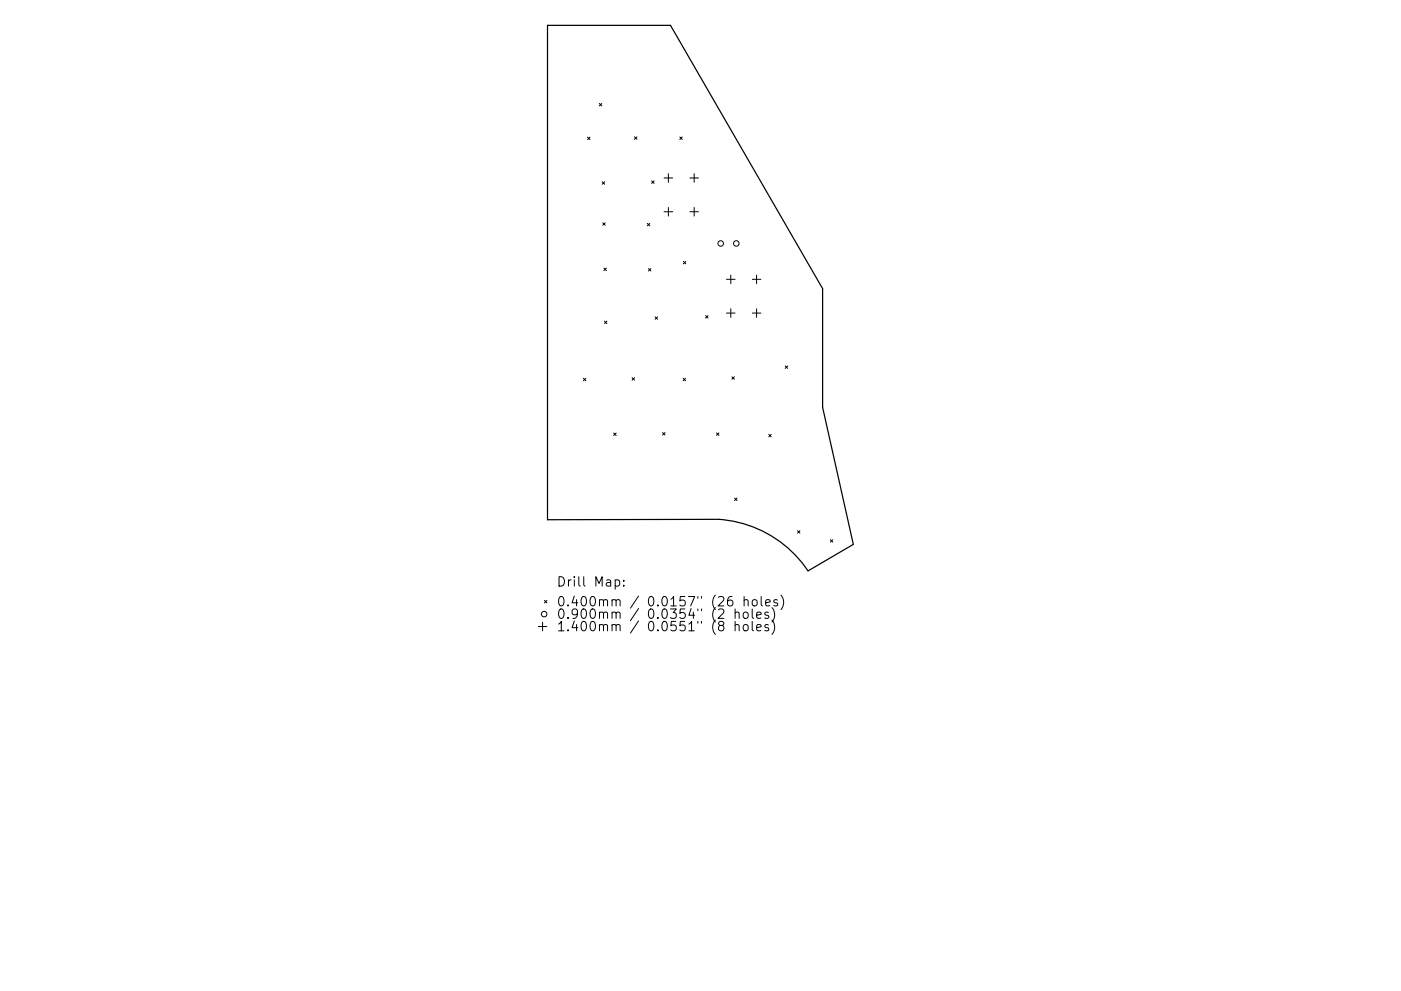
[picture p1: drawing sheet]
<svg xmlns="http://www.w3.org/2000/svg" width="297mm" height="210mm" viewBox="0 0 297 210" stroke-linecap="round" stroke-linejoin="round" font-family="sans-serif">
<defs><g id="words">
<g font-size="2.8">
<text x="118" y="124.5">Drill Map:</text>
<text x="118" y="128.7">0.400mm / 0.0157&quot; (26 holes)</text>
<text x="118" y="131.3">0.900mm / 0.0354&quot; (2 holes)</text>
<text x="118" y="133.9">1.400mm / 0.0551&quot; (8 holes)</text>
</g>
</g></defs>
<path d="M116.1 5.4h26.1l32.2 55.8v25.2l6.5 29.1-9.6 5.6a24.8 24.8 0 0 0-18.8-10.9l-36.4 .1z" fill="none" stroke="#000" stroke-width=".26"/>
<g fill="none" stroke="#000" stroke-width=".21">
<path d="M124.6 29.1l.5 .5M125.1 29.1l-.5 .5M127.1 22l.5 .5M127.6 22l-.5 .5M127.7 38.6l.5 .5M128.2 38.6l-.5 .5M134.5 29l.5 .6M135 29l-.5 .6M138.2 38.4l.5 .5M138.7 38.4l-.5 .5M140.8 37.8h1.8M141.7 36.8v1.9"/>
<path d="M144.1 29.1l.6 .5M144.7 29.1l-.6 .5M146.3 37.8h1.8M147.2 36.8v1.9M127.8 47.3l.5 .5M128 56.9l.6 .5M128.3 47.3l-.5 .5M128.6 56.9l-.6 .5M137.2 47.4l.6 .5M137.5 57l.5 .5M137.8 47.4l-.6 .5M138 57l-.5 .5"/>
<path d="M140.8 44.9h1.8M141.7 44v1.8M144.9 55.5l.5 .5M145.4 55.5l-.5 .5M146.3 44.9h1.8M147.2 44v1.8M154 59.3h1.9M154.9 58.4v1.8M159.5 59.3h1.8M160.4 58.4v1.8M128.2 68.1l.5 .6M128.7 68.1l-.5 .6"/>
<path d="M138.9 67.2l.5 .5M139.4 67.2l-.5 .5M149.6 67l.5 .5M150.1 67l-.5 .5M154 66.4h1.9M154.9 65.5v1.8M155.2 79.9l.5 .6M155.7 79.9l-.5 .6M159.5 66.4h1.8M160.4 65.5v1.8M166.5 77.6l.5 .6M167 77.6l-.5 .6"/>
<path d="M123.7 80.3l.5 .5M124.2 80.3l-.5 .5M130.1 91.9l.5 .5M130.6 91.9l-.5 .5M134 80.1l.5 .5M134.5 80.1l-.5 .5M140.5 91.8l.5 .5M141 91.8l-.5 .5M144.8 80.3l.6 .5M145.4 80.3l-.6 .5M151.9 91.9l.5 .5M152.4 91.9l-.5 .5"/>
<path d="M163 92.2l.5 .5M163.5 92.2l-.5 .5M155.7 105.7l.6 .5M156.3 105.7l-.6 .5M169.1 112.6l.5 .5M169.6 112.6l-.5 .5M176 114.5l.6 .5M176.6 114.5l-.6 .5M114.1 132.9h1.9M115 132v1.8M115.4 127.4l.6 .5M116 127.4l-.6 .5"/>
<path d="M130.4 123.1l.6-.1 .4 .4v.6l-.2 .3h-.8M132.2 124.2v.2M132.2 123.1v.2M155.2 126.6a.79 .79 0 0 0-1 .8v.8l.2 .3 .6 .1 .3-.2 .1-.7-.2-.3-.6-.1-.4 .4M155.9 130.1a.5 .5 0 0 1 .8 0v1.1M155.9 132.7a.5 .5 0 0 1 .8 .1v1M155.9 129.2v2M155.9 131.8v2M157.7 130.1a.54 .54 0 0 1 .5-.2 .54 .54 0 0 1 .4 .3v.6a.54 .54 0 0 1-.5 .4 .54 .54 0 0 1-.5-.4zM157.7 132.7a.54 .54 0 0 1 .5-.2 .54 .54 0 0 1 .4 .4v.6a.54 .54 0 0 1-.5 .4 .54 .54 0 0 1-.5-.4zM157.8 127.4l.3-.2 .4 .1 .1 1.3M157.8 126.6v2"/>
<path d="M159.5 129.2v1.7l.3 .3M159.5 131.8v1.8l.3 .2M159.6 127.4l.3-.2a.54 .54 0 0 1 .6 .4v.6a.54 .54 0 0 1-.5 .4 .54 .54 0 0 1-.5-.4zM160.4 130.5l1-.2-.1-.3-.6-.1-.3 .2 .1 1h.8M160.4 133.2l1-.2-.1-.4-.6-.1-.3 .3 .1 .9h.8M161.4 126.6v1.7l.3 .3M162.3 127.9l1-.2-.1-.4-.6-.1-.3 .3 .1 1h.8M162.9 130l-.5-.1-.3 .2 .1 .3 .7 .2v.5h-.8M162.9 132.6l-.5-.1-.3 .3 .1 .3 .7 .2v.4h-.8M163.7 128.9a2.29 2.29 0 0 1 0 3.1M163.7 131.6a2.29 2.29 0 0 1 0 3M164.8 127.3l-.5-.1-.2 .3v.3l.7 .2v.5h-.7"/>
<path d="M165.6 126.3a2.29 2.29 0 0 1 0 3"/>
<circle cx="152.8" cy="51.7" r=".59"/>
<circle cx="156.1" cy="51.7" r=".59"/>
<circle cx="115.4" cy="130.3" r=".59"/>
</g>
<use href="#words"/>
</svg>
